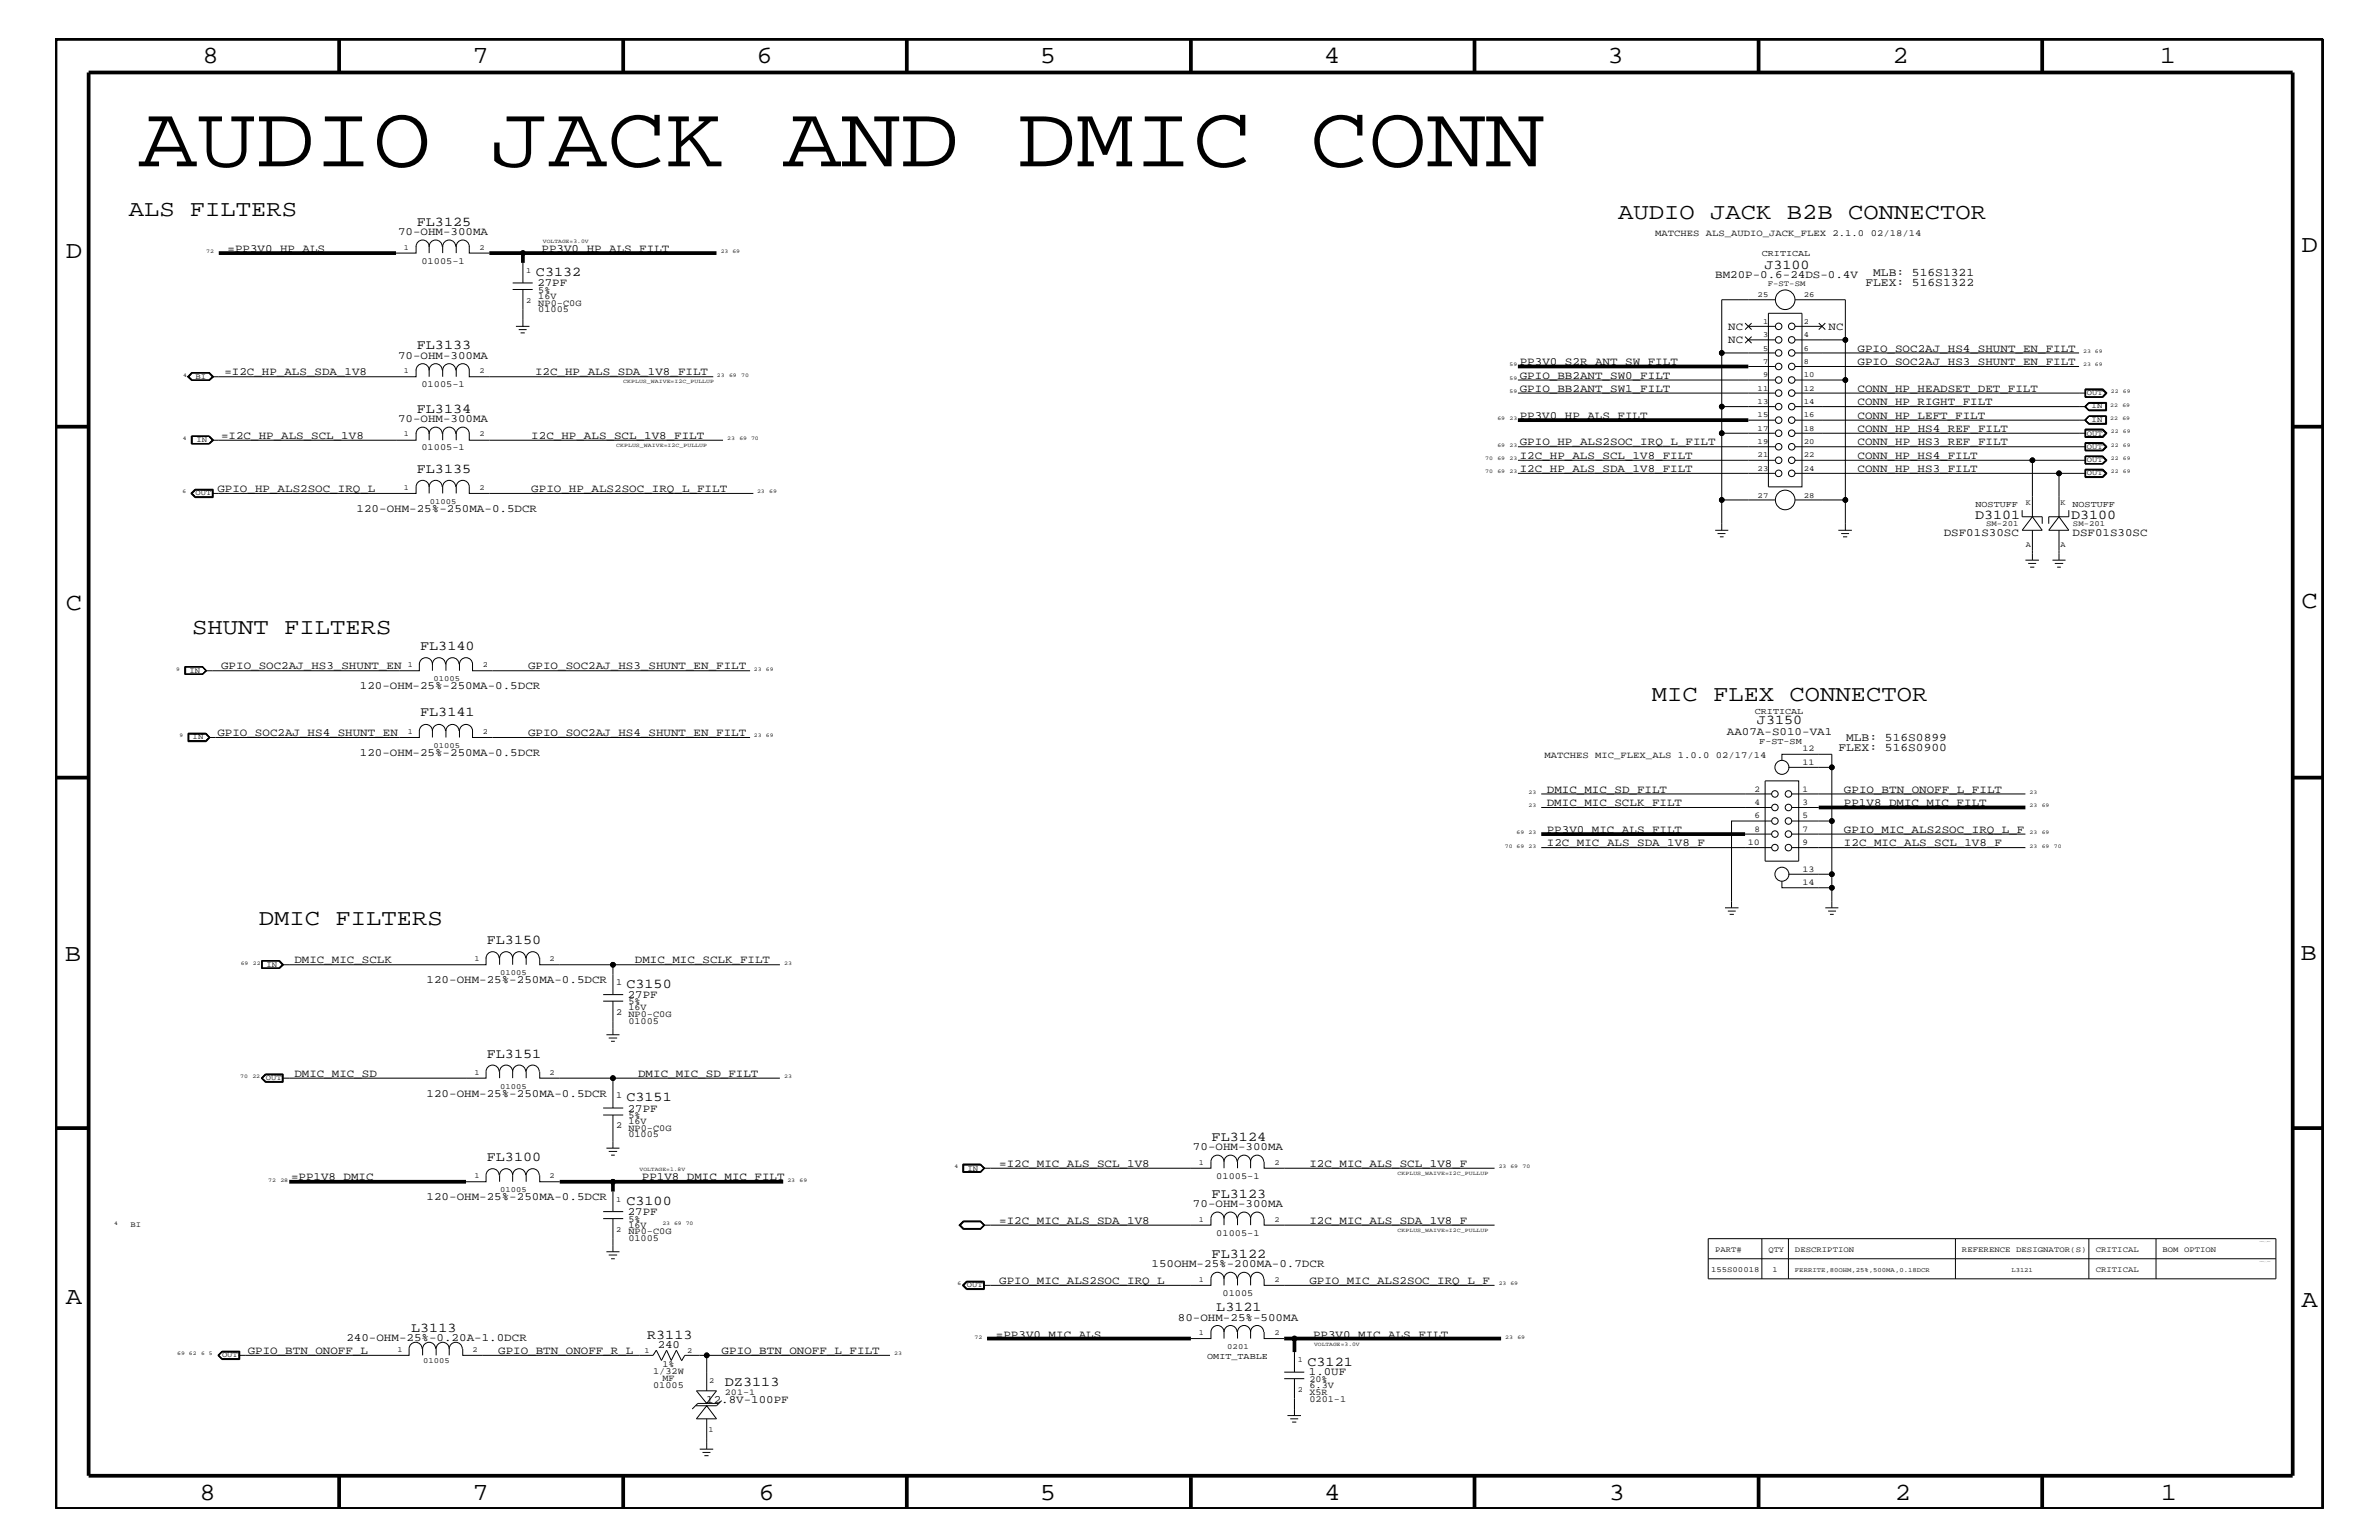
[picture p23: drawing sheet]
<svg xmlns="http://www.w3.org/2000/svg" width="432mm" height="279mm" viewBox="0 0 432 279" stroke-linecap="round" stroke-linejoin="round" font-family="sans-serif">
<defs><g id="words">
<text font-size="16.1" x="25.1" y="30.2">AUDIO JACK AND DMIC CONN</text>
<g font-size="4.5">
<text x="36.7" y="11.5">8</text>
<text x="85.8" y="11.5">7</text>
<text x="137.3" y="11.5">6</text>
<text x="188.7" y="11.5">5</text>
<text x="240.3" y="11.5">4</text>
<text x="291.8" y="11.5">3</text>
<text x="343.5" y="11.5">2</text>
<text x="392" y="11.5">1</text>
<text x="11.9" y="46.8">D</text>
<text x="417.7" y="45.7">D</text>
<text x="11.9" y="110.6">C</text>
<text x="417.7" y="110.3">C</text>
<text x="11.8" y="174.3">B</text>
<text x="417.6" y="174.2">B</text>
<text x="11.9" y="236.7">A</text>
<text x="417.7" y="237.1">A</text>
<text x="36.2" y="272.1">8</text>
<text x="85.8" y="272.1">7</text>
<text x="137.7" y="272.1">6</text>
<text x="188.7" y="272.1">5</text>
<text x="240.4" y="272.1">4</text>
<text x="292" y="272.1">3</text>
<text x="343.9" y="272.1">2</text>
<text x="392.2" y="272.1">1</text>
</g>
<g font-size="4.1">
<text x="23.4" y="39.2">ALS FILTERS</text>
<text x="293.7" y="39.8">AUDIO JACK B2B CONNECTOR</text>
<text x="34.9" y="115">SHUNT FILTERS</text>
<text x="299.8" y="127.1">MIC FLEX CONNECTOR</text>
<text x="47" y="167.8">DMIC FILTERS</text>
</g>
<g font-size="2.5">
<text x="75.6" y="40.9">FL3125</text>
<text x="97.3" y="50.2">C3132</text>
<text x="320.3" y="48.8">J3100</text>
<text x="75.6" y="63.4">FL3133</text>
<text x="75.6" y="74.9">FL3134</text>
<text x="75.6" y="85.8">FL3135</text>
<text x="358.5" y="94.2">D3101</text>
<text x="375.9" y="94.2">D3100</text>
<text x="76.2" y="117.9">FL3140</text>
<text x="76.2" y="130">FL3141</text>
<text x="318.9" y="131.3">J3150</text>
<text x="88.3" y="171.2">FL3150</text>
<text x="113.7" y="179.3">C3150</text>
<text x="88.3" y="191.9">FL3151</text>
<text x="113.7" y="199.8">C3151</text>
<text x="219.9" y="207">FL3124</text>
<text x="88.3" y="210.7">FL3100</text>
<text x="113.7" y="218.6">C3100</text>
<text x="219.9" y="217.3">FL3123</text>
<text x="219.9" y="228.2">FL3122</text>
<text x="220.8" y="237.9">L3121</text>
<text x="74.6" y="241.6">L3113</text>
<text x="117.5" y="242.9">R3113</text>
<text x="131.6" y="251.5">DZ3113</text>
<text x="237.3" y="247.8">C3121</text>
</g>
<g font-size="2.1">
<text x="338.6" y="51.9">FLEX: 516S1322</text>
<text x="340" y="50.2">MLB: 516S1321</text>
<text x="333.7" y="136.2">FLEX: 516S0900</text>
<text x="335.1" y="134.4">MLB: 516S0899</text>
</g>
<g font-size="2">
<text x="41.3" y="45.7">=PP3V0_HP_ALS</text>
<text x="72.3" y="42.6">70-OHM-300MA</text>
<text x="98.3" y="45.7">PP3V0_HP_ALS_FILT</text>
<text x="97.5" y="51.9">27PF</text>
<text x="311.3" y="50.5">BM20P-0.6-24DS-0.4V</text>
<text x="313.7" y="59.8">NC</text>
<text x="331.9" y="59.8">NC</text>
<text x="72.3" y="65.1">70-OHM-300MA</text>
<text x="313.7" y="62.3">NC</text>
<text x="337.1" y="63.9">GPIO_SOC2AJ_HS4_SHUNT_EN_FILT</text>
<text x="40.7" y="68.1">=I2C_HP_ALS_SDA_1V8</text>
<text x="97.1" y="68.1">I2C_HP_ALS_SDA_1V8_FILT</text>
<text x="275.8" y="66.2">PP3V0_S2R_ANT_SW_FILT</text>
<text x="275.8" y="68.7">GPIO_BB2ANT_SW0_FILT</text>
<text x="275.8" y="71.1">GPIO_BB2ANT_SW1_FILT</text>
<text x="337.1" y="66.2">GPIO_SOC2AJ_HS3_SHUNT_EN_FILT</text>
<text x="337.1" y="71.1">CONN_HP_HEADSET_DET_FILT</text>
<text x="72.3" y="76.6">70-OHM-300MA</text>
<text x="275.8" y="76">PP3V0_HP_ALS_FILT</text>
<text x="337.1" y="76">CONN_HP_LEFT_FILT</text>
<text x="337.1" y="73.5">CONN_HP_RIGHT_FILT</text>
<text x="40.1" y="79.6">=I2C_HP_ALS_SCL_1V8</text>
<text x="96.4" y="79.6">I2C_HP_ALS_SCL_1V8_FILT</text>
<text x="275.8" y="83.3">I2C_HP_ALS_SCL_1V8_FILT</text>
<text x="275.8" y="80.8">GPIO_HP_ALS2SOC_IRQ_L_FILT</text>
<text x="337.1" y="80.8">CONN_HP_HS3_REF_FILT</text>
<text x="337.1" y="78.3">CONN_HP_HS4_REF_FILT</text>
<text x="337.1" y="83.3">CONN_HP_HS4_FILT</text>
<text x="39.5" y="89.3">GPIO_HP_ALS2SOC_IRQ_L</text>
<text x="96.4" y="89.3">GPIO_HP_ALS2SOC_IRQ_L_FILT</text>
<text x="275.8" y="85.6">I2C_HP_ALS_SDA_1V8_FILT</text>
<text x="337.1" y="85.6">CONN_HP_HS3_FILT</text>
<text x="64.7" y="92.9">120-OHM-25%-250MA-0.5DCR</text>
<text x="352.8" y="97.2">DSF01S30SC</text>
<text x="376.2" y="97.2">DSF01S30SC</text>
<text x="40.1" y="121.4">GPIO_SOC2AJ_HS3_SHUNT_EN</text>
<text x="65.3" y="125.1">120-OHM-25%-250MA-0.5DCR</text>
<text x="95.8" y="121.4">GPIO_SOC2AJ_HS3_SHUNT_EN_FILT</text>
<text x="39.5" y="133.5">GPIO_SOC2AJ_HS4_SHUNT_EN</text>
<text x="65.3" y="137.2">120-OHM-25%-250MA-0.5DCR</text>
<text x="95.8" y="133.5">GPIO_SOC2AJ_HS4_SHUNT_EN_FILT</text>
<text x="313.4" y="133.4">AA07A-S010-VA1</text>
<text x="280.8" y="143.9">DMIC_MIC_SD_FILT</text>
<text x="334.7" y="143.9">GPIO_BTN_ONOFF_L_FILT</text>
<text x="280.8" y="146.2">DMIC_MIC_SCLK_FILT</text>
<text x="334.7" y="146.2">PP1V8_DMIC_MIC_FILT</text>
<text x="280.8" y="153.5">I2C_MIC_ALS_SDA_1V8_F</text>
<text x="280.8" y="151.1">PP3V0_MIC_ALS_FILT</text>
<text x="334.7" y="151.1">GPIO_MIC_ALS2SOC_IRQ_L_F</text>
<text x="334.7" y="153.5">I2C_MIC_ALS_SCL_1V8_F</text>
<text x="53.4" y="174.8">DMIC_MIC_SCLK</text>
<text x="77.4" y="178.4">120-OHM-25%-250MA-0.5DCR</text>
<text x="115.2" y="174.8">DMIC_MIC_SCLK_FILT</text>
<text x="114" y="181">27PF</text>
<text x="53.4" y="195.4">DMIC_MIC_SD</text>
<text x="115.8" y="195.4">DMIC_MIC_SD_FILT</text>
<text x="77.4" y="199">120-OHM-25%-250MA-0.5DCR</text>
<text x="114" y="201.7">27PF</text>
<text x="216.5" y="208.7">70-OHM-300MA</text>
<text x="52.8" y="214.2">=PP1V8_DMIC</text>
<text x="116.5" y="214.2">PP1V8_DMIC_MIC_FILT</text>
<text x="181.4" y="211.7">=I2C_MIC_ALS_SCL_1V8</text>
<text x="237.7" y="211.7">I2C_MIC_ALS_SCL_1V8_F</text>
<text x="77.4" y="217.8">120-OHM-25%-250MA-0.5DCR</text>
<text x="114" y="220.4">27PF</text>
<text x="216.5" y="219">70-OHM-300MA</text>
<text x="181.4" y="222">=I2C_MIC_ALS_SDA_1V8</text>
<text x="237.7" y="222">I2C_MIC_ALS_SDA_1V8_F</text>
<text x="181.4" y="232.9">GPIO_MIC_ALS2SOC_IRQ_L</text>
<text x="209" y="229.9">150OHM-25%-200MA-0.7DCR</text>
<text x="237.7" y="232.9">GPIO_MIC_ALS2SOC_IRQ_L_F</text>
<text x="213.8" y="239.6">80-OHM-25%-500MA</text>
<text x="45" y="245.6">GPIO_BTN_ONOFF_L</text>
<text x="62.9" y="243.3">240-OHM-25%-0.20A-1.0DCR</text>
<text x="90.4" y="245.6">GPIO_BTN_ONOFF_R_L</text>
<text x="119.4" y="244.5">240</text>
<text x="131" y="245.6">GPIO_BTN_ONOFF_L_FILT</text>
<text x="180.8" y="242.7">=PP3V0_MIC_ALS</text>
<text x="238.3" y="242.7">PP3V0_MIC_ALS_FILT</text>
<text x="237.6" y="249.5">1.0UF</text>
<text x="128.2" y="254.5">12.8V-100PF</text>
</g>
<g font-size="1.7">
<text x="76.5" y="47.9">01005-1</text>
<text x="300.4" y="42.9">MATCHES ALS_AUDIO_JACK_FLEX 2.1.0 02/18/14</text>
<text x="97.7" y="53.2">5%</text>
<text x="97.7" y="54.2">16V</text>
<text x="97.7" y="55.5">NP0-C0G</text>
<text x="97.7" y="56.7">01005</text>
<text x="76.5" y="70.2">01005-1</text>
<text x="76.5" y="81.7">01005-1</text>
<text x="280.3" y="137.4">MATCHES MIC_FLEX_ALS 1.0.0 02/17/14</text>
<text x="111.8" y="178.7">1</text>
<text x="111.8" y="184.1">2</text>
<text x="114" y="182.2">5%</text>
<text x="114" y="183.3">16V</text>
<text x="114" y="184.6">NP0-C0G</text>
<text x="114" y="185.8">01005</text>
<text x="111.8" y="199.2">1</text>
<text x="114" y="202.9">5%</text>
<text x="114" y="204">16V</text>
<text x="111.8" y="204.7">2</text>
<text x="114" y="205.2">NP0-C0G</text>
<text x="114" y="206.4">01005</text>
<text x="220.8" y="213.9">01005-1</text>
<text x="114" y="221.7">5%</text>
<text x="114" y="222.8">16V</text>
<text x="114" y="224">NP0-C0G</text>
<text x="114" y="225.2">01005</text>
<text x="220.8" y="224.2">01005-1</text>
<text x="221.9" y="235.1">01005</text>
<text x="118.5" y="251.7">01005</text>
<text x="118.5" y="249.3">1/32W</text>
<text x="120.2" y="250.6">MF</text>
<text x="120.2" y="248.1">1%</text>
<text x="237.7" y="251.8">6.3V</text>
<text x="237.7" y="250.7">20%</text>
<text x="237.7" y="254.3">0201-1</text>
<text x="237.7" y="253.1">X5R</text>
</g>
<g font-size="1.6">
<text x="319.8" y="46.5">CRITICAL</text>
<text x="358.6" y="92">NOSTUFF</text>
<text x="376.2" y="92">NOSTUFF</text>
<text x="318.5" y="129.6">CRITICAL</text>
<text x="319.3" y="134.9">F-ST-SM</text>
<text x="327.2" y="136.3">12</text>
<text x="318.4" y="143.6">2</text>
<text x="327.2" y="138.8">11</text>
<text x="327.2" y="143.6">1</text>
<text x="318.4" y="146.1">4</text>
<text x="318.4" y="148.4">6</text>
<text x="327.2" y="146.1">3</text>
<text x="327.2" y="148.4">5</text>
<text x="317.2" y="153.4">10</text>
<text x="318.4" y="150.9">8</text>
<text x="327.2" y="150.9">7</text>
<text x="327.2" y="153.4">9</text>
<text x="327.2" y="158.2">13</text>
<text x="327.2" y="160.6">14</text>
<text x="219.1" y="246.5">OMIT_TABLE</text>
<text x="131.6" y="253.1">201-1</text>
</g>
<g font-size="1.4">
<text x="73.3" y="45.3">1</text>
<text x="87" y="45.3">2</text>
<text x="95.5" y="49.6">1</text>
<text x="319" y="53.9">25</text>
<text x="320.8" y="51.9">F-ST-SM</text>
<text x="327.4" y="53.9">26</text>
<text x="95.5" y="55">2</text>
<text x="320" y="58.7">1</text>
<text x="327.4" y="58.7">2</text>
<text x="320" y="61.2">3</text>
<text x="320" y="63.6">5</text>
<text x="320" y="66">7</text>
<text x="327.4" y="61.2">4</text>
<text x="327.4" y="63.6">6</text>
<text x="327.4" y="66">8</text>
<text x="35.5" y="68.7">BI</text>
<text x="73.3" y="67.7">1</text>
<text x="87" y="67.7">2</text>
<text x="319" y="70.9">11</text>
<text x="320" y="68.4">9</text>
<text x="327.4" y="68.4">10</text>
<text x="327.4" y="70.9">12</text>
<text x="378.8" y="71.7">OUT</text>
<text x="319" y="73.3">13</text>
<text x="319" y="75.7">15</text>
<text x="327.4" y="73.3">14</text>
<text x="327.4" y="75.7">16</text>
<text x="379.6" y="74.1">IN</text>
<text x="379.6" y="76.6">IN</text>
<text x="35.6" y="80.2">IN</text>
<text x="73.3" y="79.2">1</text>
<text x="87" y="79.2">2</text>
<text x="319" y="78.2">17</text>
<text x="319" y="80.5">19</text>
<text x="319" y="83">21</text>
<text x="327.4" y="78.2">18</text>
<text x="327.4" y="80.5">20</text>
<text x="327.4" y="83">22</text>
<text x="378.8" y="79">OUT</text>
<text x="378.8" y="81.4">OUT</text>
<text x="378.8" y="83.8">OUT</text>
<text x="35.5" y="89.9">OUT</text>
<text x="73.3" y="88.9">1</text>
<text x="87" y="88.9">2</text>
<text x="319" y="85.4">23</text>
<text x="327.4" y="85.4">24</text>
<text x="378.8" y="86.2">OUT</text>
<text x="78" y="91.5">01005</text>
<text x="319" y="90.3">27</text>
<text x="327.4" y="90.3">28</text>
<text x="360.5" y="95.4">SM-201</text>
<text x="367.7" y="91.6">K</text>
<text x="374" y="91.6">K</text>
<text x="376.3" y="95.4">SM-201</text>
<text x="367.7" y="99.3">A</text>
<text x="374" y="99.3">A</text>
<text x="34.4" y="122">IN</text>
<text x="74" y="121">1</text>
<text x="78.7" y="123.6">01005</text>
<text x="87.6" y="121">2</text>
<text x="35" y="134.1">IN</text>
<text x="74" y="133.2">1</text>
<text x="78.7" y="135.7">01005</text>
<text x="87.6" y="133.2">2</text>
<text x="48.3" y="175.4">IN</text>
<text x="86.1" y="174.4">1</text>
<text x="90.8" y="176.9">01005</text>
<text x="99.7" y="174.4">2</text>
<text x="48.3" y="195.9">OUT</text>
<text x="86.1" y="195">1</text>
<text x="90.8" y="197.6">01005</text>
<text x="99.7" y="195">2</text>
<text x="86.1" y="213.8">1</text>
<text x="99.7" y="213.8">2</text>
<text x="175.6" y="212.4">IN</text>
<text x="217.6" y="211.4">1</text>
<text x="231.3" y="211.4">2</text>
<text x="90.8" y="216.4">01005</text>
<text x="111.8" y="218">1</text>
<text x="217.6" y="221.7">1</text>
<text x="231.3" y="221.7">2</text>
<text x="23.7" y="222.6">BI</text>
<text x="111.8" y="223.5">2</text>
<text x="311.3" y="227.1">PART#</text>
<text x="321" y="227.1">QTY</text>
<text x="325.8" y="227.1">DESCRIPTION</text>
<text x="356.1" y="227.1">REFERENCE DESIGNATOR(S)</text>
<text x="380.4" y="227.1">CRITICAL</text>
<text x="392.5" y="227.1">BOM OPTION</text>
<text x="175.5" y="233.5">OUT</text>
<text x="217.6" y="232.6">1</text>
<text x="231.3" y="232.6">2</text>
<text x="310.6" y="230.7">155S00018</text>
<text x="321.7" y="230.7">1</text>
<text x="380.4" y="230.7">CRITICAL</text>
<text x="72.1" y="245.3">1</text>
<text x="85.8" y="245.3">2</text>
<text x="117" y="245.6">1</text>
<text x="124.7" y="245.6">2</text>
<text x="217.6" y="242.3">1</text>
<text x="222.8" y="244.8">0201</text>
<text x="231.3" y="242.3">2</text>
<text x="40.3" y="246.2">OUT</text>
<text x="76.8" y="247.3">01005</text>
<text x="128.7" y="251">2</text>
<text x="235.5" y="247.1">1</text>
<text x="235.5" y="252.6">2</text>
<text x="128.6" y="259.9">1</text>
</g>
<g font-size="1.2">
<text x="325.8" y="230.7">FERRITE,80OHM,25%,500MA,0.18DCR</text>
<text x="365.1" y="230.7">L3121</text>
</g>
<g font-size="1">
<text x="37.4" y="45.9">72</text>
<text x="98.6" y="44.1">VOLTAGE=3.0V</text>
<text x="130.8" y="45.9">23 69</text>
<text x="378.1" y="64">23 69</text>
<text x="33.3" y="68.4">4</text>
<text x="113.1" y="69.5">CKPLUS_WAIVE=I2C_PULLUP</text>
<text x="130.1" y="68.4">23</text>
<text x="132.3" y="68.4">69</text>
<text x="134.5" y="68.4">70</text>
<text x="274" y="66.5">59</text>
<text x="274" y="68.9">59</text>
<text x="274" y="71.3">59</text>
<text x="378.1" y="66.5">23 69</text>
<text x="383.1" y="71.3">22</text>
<text x="385.3" y="71.3">69</text>
<text x="271.8" y="76.2">69</text>
<text x="274" y="76.2">23</text>
<text x="383" y="73.8">22</text>
<text x="383" y="76.2">22</text>
<text x="385.2" y="73.8">69</text>
<text x="385.2" y="76.2">69</text>
<text x="33.2" y="79.9">4</text>
<text x="111.8" y="81.1">CKPLUS_WAIVE=I2C_PULLUP</text>
<text x="132" y="79.9">23</text>
<text x="134.2" y="79.9">69 70</text>
<text x="269.6" y="83.5">70</text>
<text x="271.8" y="81.1">69</text>
<text x="271.8" y="83.5">69</text>
<text x="274" y="81.1">23</text>
<text x="274" y="83.5">23</text>
<text x="383.1" y="78.6">22</text>
<text x="383.1" y="81.1">22</text>
<text x="383.1" y="83.5">22</text>
<text x="385.3" y="78.6">69</text>
<text x="385.3" y="81.1">69</text>
<text x="385.3" y="83.5">69</text>
<text x="33.1" y="89.5">6</text>
<text x="137.4" y="89.5">23</text>
<text x="139.6" y="89.5">69</text>
<text x="269.6" y="85.9">70</text>
<text x="271.8" y="85.9">69</text>
<text x="274" y="85.9">23</text>
<text x="383.1" y="85.9">22</text>
<text x="385.3" y="85.9">69</text>
<text x="32" y="121.7">9</text>
<text x="136.8" y="121.7">23</text>
<text x="139" y="121.7">69</text>
<text x="32.6" y="133.8">9</text>
<text x="136.8" y="133.8">23</text>
<text x="139" y="133.8">69</text>
<text x="277.5" y="146.5">23</text>
<text x="277.5" y="144">23</text>
<text x="368.4" y="146.5">23</text>
<text x="368.4" y="144">23</text>
<text x="370.6" y="146.5">69</text>
<text x="273.1" y="153.8">70 69</text>
<text x="275.3" y="151.3">69</text>
<text x="277.5" y="151.3">23</text>
<text x="277.5" y="153.8">23</text>
<text x="368.4" y="151.3">23</text>
<text x="368.4" y="153.8">23</text>
<text x="370.6" y="151.3">69</text>
<text x="370.6" y="153.8">69</text>
<text x="372.8" y="153.8">70</text>
<text x="43.7" y="175">69</text>
<text x="45.9" y="175">22</text>
<text x="142.3" y="175">23</text>
<text x="43.6" y="195.6">70</text>
<text x="45.8" y="195.6">22</text>
<text x="142.3" y="195.6">23</text>
<text x="48.7" y="214.4">72</text>
<text x="50.9" y="214.4">28</text>
<text x="116.1" y="212.5">VOLTAGE=1.8V</text>
<text x="142.9" y="214.4">23</text>
<text x="145.1" y="214.4">69</text>
<text x="173.2" y="211.9">4</text>
<text x="253.7" y="213.2">CKPLUS_WAIVE=I2C_PULLUP</text>
<text x="272" y="211.9">23 69</text>
<text x="276.4" y="211.9">70</text>
<text x="20.7" y="222.3">4</text>
<text x="120.2" y="222.3">23 69 70</text>
<text x="253.7" y="223.5">CKPLUS_WAIVE=I2C_PULLUP</text>
<text x="173.8" y="233.2">6</text>
<text x="272" y="233.2">23 69</text>
<text x="32.2" y="245.9">69 62</text>
<text x="36.5" y="245.9">6</text>
<text x="37.9" y="245.9">5</text>
<text x="162.3" y="245.9">23</text>
<text x="176.9" y="242.9">72</text>
<text x="238.5" y="244.1">VOLTAGE=3.0V</text>
<text x="273.2" y="242.9">23</text>
<text x="275.4" y="242.9">69</text>
</g>
</g></defs>
<g fill="none" stroke="#000" stroke-width=".18">
<path d="M75.5 44.6v1.3h-3.6M75.5 44.7a1.19 1.19 0 0 1 1.2-1.2 1.19 1.19 0 0 1 1.2 1.2 1.19 1.19 0 0 1 1.2-1.2 1.19 1.19 0 0 1 1.2 1.2M77.9 44.6v1.3M80.3 44.7a1.19 1.19 0 0 1 1.2-1.2 1.19 1.19 0 0 1 1.2 1.2M80.3 44.6v1.3M82.8 44.7a1.19 1.19 0 0 1 1.2-1.2 1.19 1.19 0 0 1 1.2 1.2M82.8 44.6v1.3M85.2 44.6v1.3h3.6M93 52.5h3.7M93 51.3h3.7M93.6 59.2h2.5M94.1 59.8h1.5"/>
<path d="M94.9 47.7v3.6M94.9 52.5v6.7M316.7 58.6l1.2 1.2M317.3 59.2h4.9M317.9 58.6l-1.2 1.2M321 56.8h6.1v31.5h-6.1zM322.2 54.4h-9.7v41.8M325.8 54.4h9.1v7.3h-9.1M325.8 59.2h4.9M330.1 58.6l1.2 1.2M331.3 58.6l-1.2 1.2M34.7 79.1h3.3l.8 .8-.8 .6h-3.3z"/>
<path d="M34.8 67.6h3.1l.8 .8-.8 .6h-3.1M34.8 67.6h3.2l.8 .8-.8 .6h-3.2M34.8 67.6l-.8 .8 .8 .6M34.8 67.6l-.7 .8 .7 .6M34.8 79.1v1.4M34.8 79.2h3.1M34.9 67.7h3l.7 .7-.7 .5h-3M34.9 67.7l-.7 .7 .7 .5M34.9 67.7l-.6 .7 .6 .5M34.9 79.2v1.3M37.9 79.2l.7 .7-.7 .6M37.9 79.1l.8 .8-.8 .6"/>
<path d="M37.9 79.2l.6 .7M38.5 68.4l-.6 .5h-3M38.5 79.9l-.6 .6M75.5 67.1v1.3h-37l-.6-.7h-3M75.5 67.2a1.19 1.19 0 0 1 1.2-1.2 1.19 1.19 0 0 1 1.2 1.2 1.19 1.19 0 0 1 1.2-1.2 1.19 1.19 0 0 1 1.2 1.2M75.5 78.6v1.3h-37M75.5 78.7a1.19 1.19 0 0 1 1.2-1.2 1.19 1.19 0 0 1 1.2 1.2 1.19 1.19 0 0 1 1.2-1.2 1.19 1.19 0 0 1 1.2 1.2M77.9 67.1v1.3M77.9 78.6v1.3M80.3 67.2a1.19 1.19 0 0 1 1.2-1.2 1.19 1.19 0 0 1 1.2 1.2M80.3 78.7a1.19 1.19 0 0 1 1.2-1.2 1.19 1.19 0 0 1 1.2 1.2M80.3 67.1v1.3"/>
<path d="M80.3 78.6v1.3M82.8 67.2a1.19 1.19 0 0 1 1.2-1.2 1.19 1.19 0 0 1 1.2 1.2M82.8 78.7a1.19 1.19 0 0 1 1.2-1.2 1.19 1.19 0 0 1 1.2 1.2M82.8 67.1v1.3M82.8 78.6v1.3M85.2 67.1v1.3h44.3M85.2 78.6v1.3h46M94.5 60.4h.8M275.5 71.3h46.7M275.5 68.9h46.7M312.5 73.8h9.7M312.5 78.6h9.7"/>
<path d="M312.5 64h9.7M316.7 61.1l1.2 1.2M317.3 76.2h4.9M317.3 61.7h4.9M317.3 66.5h4.9M317.9 61.1l-1.2 1.2M325.8 71.3h52.7M325.8 73.8h52.7M325.8 76.2h52.7M325.8 78.6h52.7M325.8 64h51.6M325.8 66.5h51.6"/>
<path d="M334.9 61.7v7.2h-9.1M334.9 68.9v21.8M378.4 73.8l.7-.8h3.3v1.5h-3.3zM378.4 76.2l.7-.7h3.3v1.5h-3.3zM378.5 70.6h3.2l.7 .7-.7 .8h-3.2zM378.5 77.8h3.2l.7 .8-.7 .8h-3.2zM378.5 70.6h3.2l.7 .7-.7 .8M378.5 76.2l.6 .6M378.5 77.9h3.2l.7 .7-.7 .8M378.5 78h3.1l.7 .6-.7 .7h-3.1zM379.1 73.2h3.1v1.2h-3.1l-.6-.6zM379.1 75.6l-.6 .6 .6 .6"/>
<path d="M379.1 73.1h3.2v1.4h-3.2l-.6-.7zM379.1 76.8h3.2M379.1 75.5l-.6 .7M379.1 75.6h3.2M379.1 75.6l-.6 .6M381.6 78l.6 .6-.6 .6h-3.1M381.6 70.7h-3.1v1.3h3.1M381.6 70.7l.7 .6-.7 .7M381.6 70.7l.6 .6-.6 .7M382.2 75.6v1.2M382.3 75.5v1.4h-3.2l-.6-.7M34.8 80.5h3.1"/>
<path d="M35.4 88.8h3.3v1.5h-3.3l-.8-.8zM35.5 88.9h3v1.2h-3l-.6-.6zM35.5 88.8h3.1v1.4h-3.1M35.5 88.8l-.8 .7 .8 .7M35.5 88.8l-.7 .7 .7 .7M77.9 88.3a1.19 1.19 0 0 0-1.2-1.1 1.19 1.19 0 0 0-1.2 1.1v1.2h-37M77.9 88.3a1.19 1.19 0 0 1 1.2-1.1 1.19 1.19 0 0 1 1.2 1.1M77.9 88.3v1.2M82.7 88.3a1.19 1.19 0 0 0-1.2-1.1 1.19 1.19 0 0 0-1.2 1.1v1.2M82.8 89.5v-1.2a1.19 1.19 0 0 1 1.2-1.1 1.19 1.19 0 0 1 1.2 1.1v1.2h51.5M275.5 81.1h46.7M275.5 83.5h46.7"/>
<path d="M275.5 85.9h46.7M311.3 96.2h2.4M311.7 96.8h1.5M312.2 97.4h.6M312.5 90.7h9.7M325.8 90.7h9.1v5.5M325.8 81.1h52.7M325.8 83.5h52.7M325.8 85.9h52.7M333.7 96.2h2.4M334.2 96.8h1.4M334.5 97.4h.8"/>
<path d="M367 92.6v1.2h3.7v1.2M368.9 83.5v10.3l-1.9 2.4h3.7l-1.8-2.4M368.9 96.2v5.4M373.7 85.9v7.9l1.8 2.4h-3.6l1.8-2.4M373.7 96.2v5.4M375.5 92.6v1.2h-3.6v1.2M378.5 80.3h3.2l.7 .8-.7 .7h-3.2zM378.5 85.1h3.2l.7 .8-.7 .7h-3.2zM378.5 80.4h3.2l.7 .7-.7 .6h-3.2M378.5 85.2h3.2l.7 .7-.7 .7h-3.2M378.5 80.5h3.1l.6 .6-.6 .5h-3.1M378.5 80.4v1.3"/>
<path d="M378.5 85.2v1.4M378.5 85.3h3.1l.6 .6-.6 .6h-3.1M381.6 82.8h-3.1v1.3h3.1M381.6 80.4l.7 .7-.7 .6M381.6 82.8l.7 .7-.7 .6M381.6 82.8l.6 .7-.6 .6M381.6 85.2l.7 .7-.7 .7M381.7 82.7h-3.2v1.5h3.2M381.7 82.7l.7 .8-.7 .7M367.6 101.6h2.5M368.1 102.2h1.5M368.5 102.9h.7"/>
<path d="M372.5 101.6h2.4M373 102.2h1.5M373.4 102.9h.7M33.6 122.3h3.1M33.6 120.9v1.5M33.6 121h3.1M33.7 121v1.3M34.1 133h3.3l.7 .8-.7 .8h-3.3zM34.2 134.4h3.1M34.2 133.1h3.1l.7 .7-.7 .6M34.2 133v1.5h3.1l.8-.7M36.7 120.9h-3.2v1.5h3.2"/>
<path d="M36.7 120.9l.8 .8-.8 .7M36.7 120.9l.7 .8M36.7 121l.7 .7M36.7 121l.6 .7M37.3 121.7l-.6 .6M37.3 133l.8 .8M37.4 121.7l-.7 .6M37.4 121.7l-.7 .7M37.9 133.8l-.6 .6M37.9 133.8l-.6-.6h-3v1.2M76.1 132.5v1.3h-38.2M76.1 132.6a1.19 1.19 0 0 1 1.2-1.2 1.19 1.19 0 0 1 1.2 1.2 1.19 1.19 0 0 1 1.2-1.2 1.19 1.19 0 0 1 1.2 1.2"/>
<path d="M76.1 120.4v1.3h-38.8M76.1 120.5a1.19 1.19 0 0 1 1.2-1.2 1.19 1.19 0 0 1 1.2 1.2 1.19 1.19 0 0 1 1.2-1.2 1.19 1.19 0 0 1 1.2 1.2M78.5 120.4v1.3M78.5 132.5v1.3M80.9 132.6a1.19 1.19 0 0 1 1.2-1.2 1.19 1.19 0 0 1 1.2 1.2M80.9 120.5a1.19 1.19 0 0 1 1.2-1.2 1.19 1.19 0 0 1 1.2 1.2M80.9 120.4v1.3M80.9 132.5v1.3M83.4 132.6a1.19 1.19 0 0 1 1.2-1.2 1.19 1.19 0 0 1 1.2 1.2M83.4 120.5a1.19 1.19 0 0 1 1.2-1.2 1.19 1.19 0 0 1 1.2 1.2M83.4 120.4v1.3M83.4 132.5v1.3"/>
<path d="M85.8 132.5v1.3h50.3M85.8 120.4v1.3h50.3M323.4 138v-1.2h9.1v2.4M324.6 139.2h7.9M332.5 139.2v9.8h-7.3M279.7 146.5h41.9M279.7 153.8h41.9M279.7 144h41.9M316.7 151.3h4.9M320.4 141.7h6.1v14.5h-6.1zM321.6 149h-7.3v15.7M324.6 158.6h7.9"/>
<path d="M325.2 146.5h4.9M325.2 151.3h42.4M325.2 153.8h42.4M325.2 144h42.4M332.5 158.6v2.5h-9.1v-1.2M332.5 149v9.6M50.6 174.4h-3v1.2h3M50.6 174.4l.7 .6-.7 .6M50.6 174.4l.6 .6M50.7 174.3h-3.2v1.4h3.2M50.7 174.3l.8 .7-.8 .7M50.7 174.3l.7 .7-.7 .7"/>
<path d="M51.2 175l-.6 .6M88.2 173.8v1.2h-37M88.2 173.8a1.19 1.19 0 0 1 1.2-1.1 1.19 1.19 0 0 1 1.2 1.1M90.7 173.8a1.19 1.19 0 0 1 1.2-1.1 1.19 1.19 0 0 1 1.1 1.1 1.19 1.19 0 0 1 1.2-1.1 1.19 1.19 0 0 1 1.2 1.1M90.7 173.8v1.2M93 173.8v1.2M95.5 173.8a1.19 1.19 0 0 1 1.2-1.1 1.19 1.19 0 0 1 1.2 1.1M95.5 173.8v1.2M98 173.8v1.2h13.3M141.6 175h-30.3v5.5M313.1 164.7h2.5M313.6 165.3h1.4"/>
<path d="M313.9 165.9h.8M331.3 164.7h2.4M331.8 165.3h1.4M332.1 165.9h.7M332.5 161.1v3.6M47.6 195.6l.7-.6h2.9v1.2h-2.9zM48.2 194.8h3.2v1.6h-3.2l-.8-.8zM48.2 194.9h3.1v1.4h-3.1M48.2 194.9l-.7 .7 .7 .7M48.2 194.9l-.6 .7 .6 .7M90.6 194.4a1.19 1.19 0 0 0-1.2-1.2 1.19 1.19 0 0 0-1.2 1.2v1.2h-37M93 194.4a1.19 1.19 0 0 0-1.1-1.2 1.19 1.19 0 0 0-1.2 1.2v1.2"/>
<path d="M93 194.4a1.19 1.19 0 0 1 1.2-1.2 1.19 1.19 0 0 1 1.2 1.2M93 194.4v1.2M97.9 194.4a1.19 1.19 0 0 0-1.2-1.2 1.19 1.19 0 0 0-1.2 1.2v1.2M98 194.4v1.2h13.3M109.5 181.6h3.6M109.5 180.5h3.6M110.1 187.7h2.3M110.5 188.3h1.5M110.9 188.9h.7M111.3 181.6v6.1M141.6 195.6h-30.3v5.4M90.6 213.2a1.19 1.19 0 0 0-1.2-1.2 1.19 1.19 0 0 0-1.2 1.2v1.2h-3.6"/>
<path d="M93 213.2a1.19 1.19 0 0 0-1.1-1.2 1.19 1.19 0 0 0-1.2 1.2v1.2M93 213.2a1.19 1.19 0 0 1 1.2-1.2 1.19 1.19 0 0 1 1.2 1.2M93 213.2v1.2M97.9 213.2a1.19 1.19 0 0 0-1.2-1.2 1.19 1.19 0 0 0-1.2 1.2v1.2M98 213.2v1.2h3.6M109.5 219.8h3.6M109.5 202.3h3.6M109.5 201h3.6M110.1 208.3h2.3M110.5 208.9h1.5M110.9 209.6h.7M111.3 202.3v6"/>
<path d="M111.3 216.2v3.6M174.8 211.2h3.2l.7 .7-.7 .8h-3.2zM174.8 211.4h3.2M174.9 211.4v1.1h3.1l.6-.6M178 211.4l.6 .5M178.6 211.9l-.6 .7h-3.2M178.6 211.9l-.6 .8M178.6 211.9l-.6-.6h-3.2v1.4M222.2 210.8a1.19 1.19 0 0 0-1.2-1.2 1.19 1.19 0 0 0-1.2 1.2v1.1h-41.2M222.2 210.8a1.19 1.19 0 0 1 1.2-1.2 1.19 1.19 0 0 1 1.1 1.2M222.2 210.8v1.1M227 210.8a1.19 1.19 0 0 0-1.2-1.2 1.19 1.19 0 0 0-1.2 1.2v1.1"/>
<path d="M227 210.8a1.19 1.19 0 0 1 1.2-1.2 1.19 1.19 0 0 1 1.2 1.2M227 210.8v1.1M229.4 210.8v1.1h41.9M109.5 221.1h3.6M110.1 227.1h2.3M110.5 227.7h1.5M110.9 228.4h.7M111.3 221.1v6M174.1 222.3l.7-.8h3.2l.7 .8-.7 .7h-3.2zM174.8 221.6h3.2l.6 .7-.6 .7h-3.2M174.8 221.6l-.6 .7 .6 .7M175.4 232.4h3.2v1.6h-3.2l-.7-.8z"/>
<path d="M175.5 232.5l-.7 .7 .7 .7M178.6 232.6h-3.1l-.6 .6 .6 .6h3.1M178.6 232.5v1.4M178.6 232.5h-3.2l-.6 .7 .6 .7h3.2M222.2 221.1a1.19 1.19 0 0 0-1.2-1.2 1.19 1.19 0 0 0-1.2 1.2v1.2h-41.2l-.6-.6h-3.1l-.6 .6 .6 .6h3.1l.6-.6M222.2 221.1a1.19 1.19 0 0 1 1.2-1.2 1.19 1.19 0 0 1 1.1 1.2M222.2 232a1.19 1.19 0 0 0-1.2-1.2 1.19 1.19 0 0 0-1.2 1.2v1.2h-41.2M222.2 232a1.19 1.19 0 0 1 1.2-1.2 1.19 1.19 0 0 1 1.1 1.2M222.2 221.1v1.2M222.2 232v1.2M227 221.1a1.19 1.19 0 0 0-1.2-1.2 1.19 1.19 0 0 0-1.2 1.2v1.2M227 221.1a1.19 1.19 0 0 1 1.2-1.2 1.19 1.19 0 0 1 1.2 1.2"/>
<path d="M227 232a1.19 1.19 0 0 0-1.2-1.2 1.19 1.19 0 0 0-1.2 1.2v1.2M227 232a1.19 1.19 0 0 1 1.2-1.2 1.19 1.19 0 0 1 1.2 1.2M227 221.1v1.2M227 232v1.2M229.4 221.1v1.2h41.9M229.4 232v1.2h41.9M310 228.4h103.1M310 224.7h103.1v7.3h-103.1zM319.8 224.7v7.3M324.6 224.7v7.3M354.9 224.7v7.3M379.1 224.7v7.3"/>
<path d="M391.3 224.7v7.3M39.6 245.9l.7-.7h3.1v1.4h-3.1zM39.7 245.9l.6-.6h3v1.2h-3zM40.3 245.1h3.2v1.6h-3.2l-.8-.8zM76.6 244.7a1.19 1.19 0 0 0-1.2-1.2 1.19 1.19 0 0 0-1.1 1.2v1.2h-31M79.1 244.7a1.19 1.19 0 0 0-1.2-1.2 1.19 1.19 0 0 0-1.2 1.2v1.2M81.5 244.7a1.19 1.19 0 0 0-1.2-1.2 1.19 1.19 0 0 0-1.1 1.2v1.2M81.5 244.7a1.19 1.19 0 0 1 1.2-1.2 1.19 1.19 0 0 1 1.2 1.2M81.5 244.7v1.2M84 244.7v1.2h34.5l.6-.9 1 1.8 .9-1.8 .8 1.8 1-1.8 .9 1.8M126.4 252.3h3.6l-1.7 2.3zM128.3 255l1.7 2.4h-3.6z"/>
<path d="M128.3 257.4v5.5M128.3 245.9h-4l-.6 1M130.4 254.6h-3.7l-1.1 1M131 254.1l-1 .9h-3.7M161.5 245.9h-33.2v6.4M222.2 241.7a1.19 1.19 0 0 0-1.2-1.2 1.19 1.19 0 0 0-1.2 1.2v1.2h-3.6M222.2 241.7a1.19 1.19 0 0 1 1.2-1.2 1.19 1.19 0 0 1 1.1 1.2M222.2 241.7v1.2M227 241.7a1.19 1.19 0 0 0-1.2-1.2 1.19 1.19 0 0 0-1.2 1.2v1.2M227 241.7a1.19 1.19 0 0 1 1.2-1.2 1.19 1.19 0 0 1 1.2 1.2M227 241.7v1.2M229.4 241.7v1.2h3.7"/>
<path d="M233.1 250.1h3.6M233.1 248.9h3.6M233.7 256.8h2.4M234.2 257.4h1.4M234.5 258h.8M235 245.3v3.6M235 250.1v6.7M127 262.9h2.5M127.5 263.5h1.4M127.8 264.1h.8"/>
<circle cx="94.9" cy="45.9" r=".42"/>
<circle cx="322.8" cy="59.2" r=".59"/>
<circle cx="324" cy="54.4" r="1.78"/>
<circle cx="325.2" cy="59.2" r=".59"/>
<circle cx="312.5" cy="73.8" r=".42"/>
<circle cx="312.5" cy="64" r=".42"/>
<circle cx="312.5" cy="78.6" r=".42"/>
<circle cx="322.8" cy="73.8" r=".59"/>
<circle cx="322.8" cy="71.3" r=".59"/>
<circle cx="322.8" cy="64" r=".59"/>
<circle cx="322.8" cy="66.5" r=".59"/>
<circle cx="322.8" cy="76.2" r=".59"/>
<circle cx="322.8" cy="68.9" r=".59"/>
<circle cx="322.8" cy="61.7" r=".59"/>
<circle cx="322.8" cy="78.6" r=".59"/>
<circle cx="325.2" cy="71.3" r=".59"/>
<circle cx="325.2" cy="73.8" r=".59"/>
<circle cx="325.2" cy="64" r=".59"/>
<circle cx="325.2" cy="68.9" r=".59"/>
<circle cx="325.2" cy="66.5" r=".59"/>
<circle cx="325.2" cy="76.2" r=".59"/>
<circle cx="325.2" cy="61.7" r=".59"/>
<circle cx="325.2" cy="78.6" r=".59"/>
<circle cx="334.9" cy="61.7" r=".42"/>
<circle cx="334.9" cy="68.9" r=".42"/>
<circle cx="312.5" cy="90.7" r=".42"/>
<circle cx="322.8" cy="81.1" r=".59"/>
<circle cx="322.8" cy="83.5" r=".59"/>
<circle cx="322.8" cy="85.9" r=".59"/>
<circle cx="324" cy="90.7" r="1.78"/>
<circle cx="325.2" cy="81.1" r=".59"/>
<circle cx="325.2" cy="83.5" r=".59"/>
<circle cx="325.2" cy="85.9" r=".59"/>
<circle cx="334.9" cy="90.7" r=".42"/>
<circle cx="368.9" cy="83.5" r=".42"/>
<circle cx="373.7" cy="85.9" r=".42"/>
<circle cx="323.4" cy="139.2" r="1.27"/>
<circle cx="332.5" cy="139.2" r=".42"/>
<circle cx="322.2" cy="153.8" r=".59"/>
<circle cx="322.2" cy="144" r=".59"/>
<circle cx="322.2" cy="146.5" r=".59"/>
<circle cx="322.2" cy="151.3" r=".59"/>
<circle cx="322.2" cy="149" r=".59"/>
<circle cx="323.4" cy="158.6" r="1.27"/>
<circle cx="324.6" cy="146.5" r=".59"/>
<circle cx="324.6" cy="153.8" r=".59"/>
<circle cx="324.6" cy="144" r=".59"/>
<circle cx="324.6" cy="151.3" r=".59"/>
<circle cx="324.6" cy="149" r=".59"/>
<circle cx="332.5" cy="149" r=".42"/>
<circle cx="332.5" cy="158.6" r=".42"/>
<circle cx="111.3" cy="175" r=".42"/>
<circle cx="332.5" cy="161.1" r=".42"/>
<circle cx="111.3" cy="195.6" r=".42"/>
<circle cx="111.3" cy="214.4" r=".42"/>
<circle cx="128.3" cy="245.9" r=".42"/>
<circle cx="234.9" cy="242.9" r=".42"/>
</g>
<g fill="none" stroke="#000" stroke-width=".68" stroke-linecap="butt">
<path d="M10.1 7.1h411.5v266.7h-411.5zM16.1 13.2h400v254.5h-400zM61.6 7.1v6.1M113.1 7.1v6.1M164.6 7.1v6.1M216.2 7.1v6.1M267.6 7.1v6.1M319.2 7.1v6.1M370.7 7.1v6.1M39.7 45.9h32.2M88.8 45.9h6.1v1.8M94.9 45.9h35.1"/>
<path d="M10.1 77.4h6M275.5 66.5h41.8M275.5 76.2h41.8M416.1 77.4h5.5M10.1 141.1h6M279.7 151.3h37M330.1 146.5h37.5M416.1 141.1h5.5M10.1 204.7h6M52.5 214.4h32.1M101.6 214.4h9.7v1.8M111.3 214.4h30.9"/>
<path d="M416.1 204.7h5.5M179.2 242.9h37M233.1 242.9h1.9v2.4M235 242.9h37.5M61.6 267.7v6.1M113.1 267.7v6.1M164.6 267.7v6.1M216.2 268v5.8M267.6 267.7v6.1M319.2 267.7v6.1M370.7 267.7v6.1"/>
</g>
<g fill="#000">
<circle cx="94.9" cy="45.9" r=".42"/>
<circle cx="312.5" cy="73.8" r=".42"/>
<circle cx="312.5" cy="64" r=".42"/>
<circle cx="312.5" cy="78.6" r=".42"/>
<circle cx="334.9" cy="61.7" r=".42"/>
<circle cx="334.9" cy="68.9" r=".42"/>
<circle cx="312.5" cy="90.7" r=".42"/>
<circle cx="334.9" cy="90.7" r=".42"/>
<circle cx="368.9" cy="83.5" r=".42"/>
<circle cx="373.7" cy="85.9" r=".42"/>
<circle cx="332.5" cy="139.2" r=".42"/>
<circle cx="332.5" cy="149" r=".42"/>
<circle cx="332.5" cy="158.6" r=".42"/>
<circle cx="111.3" cy="175" r=".42"/>
<circle cx="332.5" cy="161.1" r=".42"/>
<circle cx="111.3" cy="195.6" r=".42"/>
<circle cx="111.3" cy="214.4" r=".42"/>
<circle cx="128.3" cy="245.9" r=".42"/>
<circle cx="234.9" cy="242.9" r=".42"/>
</g>
<use href="#words"/>
</svg>
